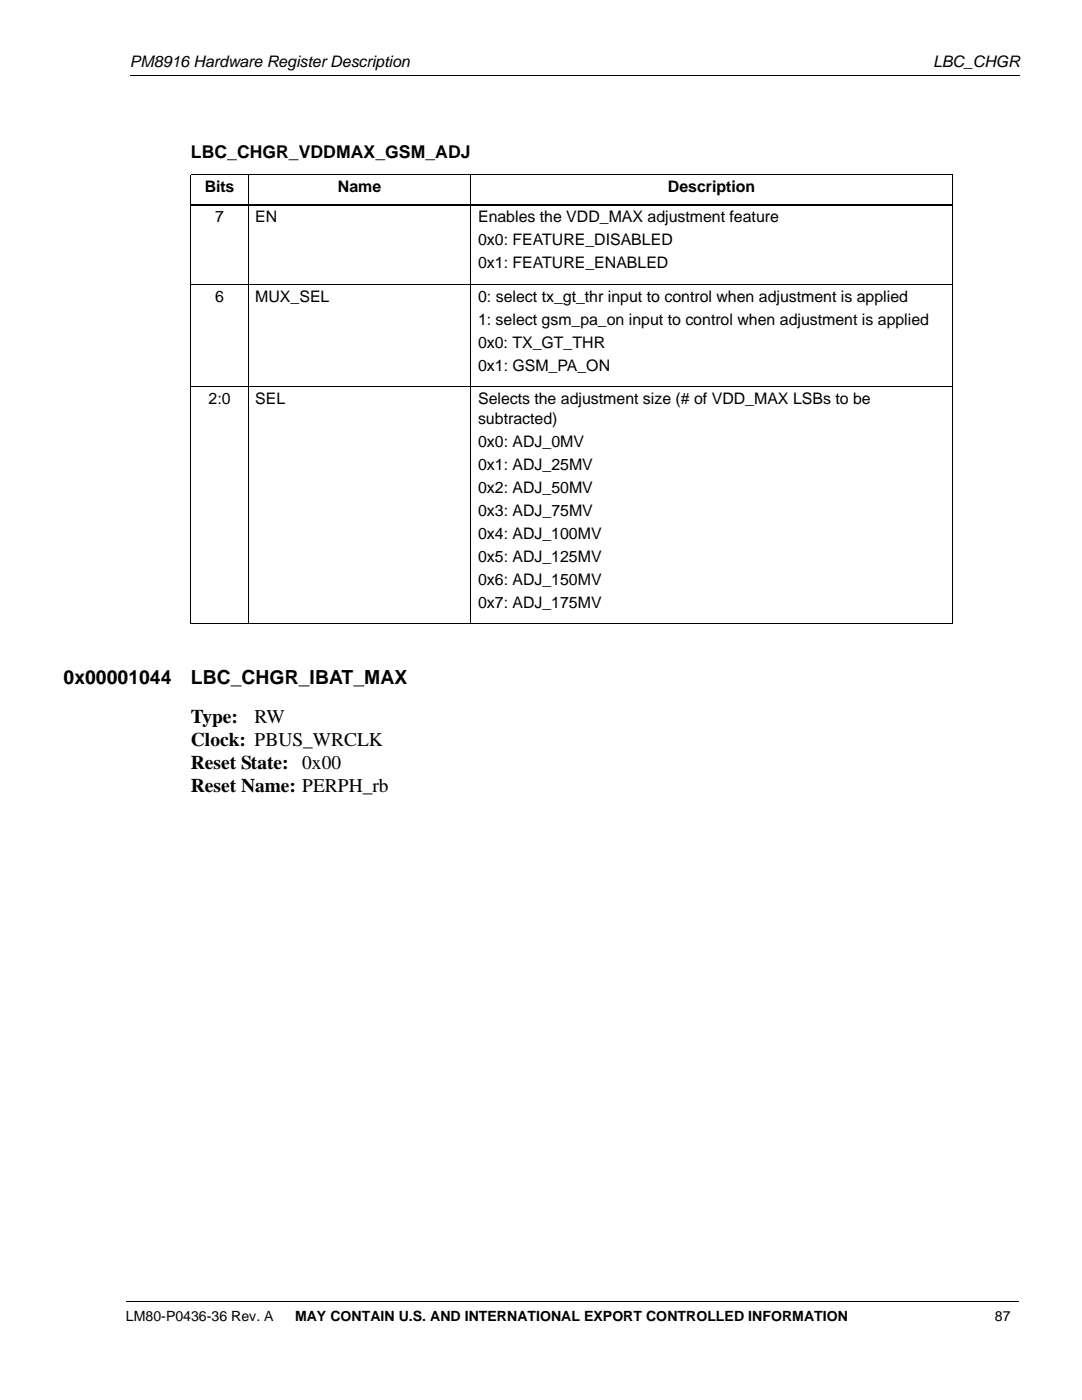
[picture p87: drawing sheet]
<svg xmlns="http://www.w3.org/2000/svg" width="216mm" height="279mm" viewBox="0 0 216 279" stroke-linecap="round" stroke-linejoin="round" font-family="sans-serif">
<defs><g id="words">
<g font-size="3.9">
<text x="12.7" y="136.5">0x00001044</text>
<text x="38.1" y="136.5">LBC_CHGR_IBAT_MAX</text>
<text x="38.1" y="144.3">Type:</text>
<text x="38.1" y="148.9">Clock: PBUS_WRCLK</text>
<text x="50.8" y="144.3">RW</text>
<text x="38.1" y="153.5">Reset State:</text>
<text x="60.3" y="153.5">0x00</text>
<text x="38.1" y="158.1">Reset Name: PERPH_rb</text>
</g>
<text font-size="3.5" x="38.1" y="31.5">LBC_CHGR_VDDMAX_GSM_ADJ</text>
<g font-size="3.2">
<text x="25.9" y="13.4">PM8916 Hardware Register Description</text>
<text x="186.2" y="13.4">LBC_CHGR</text>
<text x="40.9" y="38.4">Bits</text>
<text x="67.4" y="38.4">Name</text>
<text x="133.3" y="38.4">Description</text>
<text x="42.9" y="44.4">7</text>
<text x="50.9" y="44.4">EN</text>
<text x="95.4" y="44.4">Enables the VDD_MAX adjustment feature</text>
<text x="95.4" y="48.9">0x0: FEATURE_DISABLED</text>
<text x="95.4" y="53.5">0x1: FEATURE_ENABLED</text>
<text x="42.9" y="60.2">6</text>
<text x="50.9" y="60.2">MUX_SEL</text>
<text x="95.4" y="64.8">1: select gsm_pa_on input to control when adjustment is applied</text>
<text x="95.4" y="60.2">0: select tx_gt_thr input to control when adjustment is applied</text>
<text x="95.4" y="69.4">0x0: TX_GT_THR</text>
<text x="95.4" y="74">0x1: GSM_PA_ON</text>
<text x="41.6" y="80.7">2:0</text>
<text x="50.9" y="80.7">SEL</text>
<text x="95.4" y="80.7">Selects the adjustment size (# of VDD_MAX LSBs to be</text>
<text x="95.4" y="84.6">subtracted)</text>
<text x="95.4" y="89.2">0x0: ADJ_0MV</text>
<text x="95.4" y="93.7">0x1: ADJ_25MV</text>
<text x="95.4" y="98.3">0x2: ADJ_50MV</text>
<text x="95.4" y="102.9">0x3: ADJ_75MV</text>
<text x="95.4" y="107.5">0x4: ADJ_100MV</text>
<text x="95.4" y="112.1">0x5: ADJ_125MV</text>
<text x="95.4" y="116.7">0x6: ADJ_150MV</text>
<text x="95.4" y="121.3">0x7: ADJ_175MV</text>
</g>
<g font-size="2.8">
<text x="25.1" y="263.7">LM80-P0436-36 Rev. A</text>
<text x="58.9" y="263.7">MAY CONTAIN U.S. AND INTERNATIONAL EXPORT CONTROLLED INFORMATION</text>
<text x="198.5" y="263.7">87</text>
</g>
</g></defs>
<path d="M25.9 15h177.6M38.1 34.8h151.9M38.1 34.9v89.5M49.5 34.8v89.7M94 34.8v89.7M190 34.9v89.5M38.1 56.7h151.9M38.1 77.2h151.9M38.1 124.4h151.9M25.1 259.8h178.1" fill="none" stroke="#000" stroke-width=".2"/>
<path d="M38.1 40.8h151.9" fill="none" stroke="#000" stroke-width=".36"/>
<use href="#words"/>
</svg>
